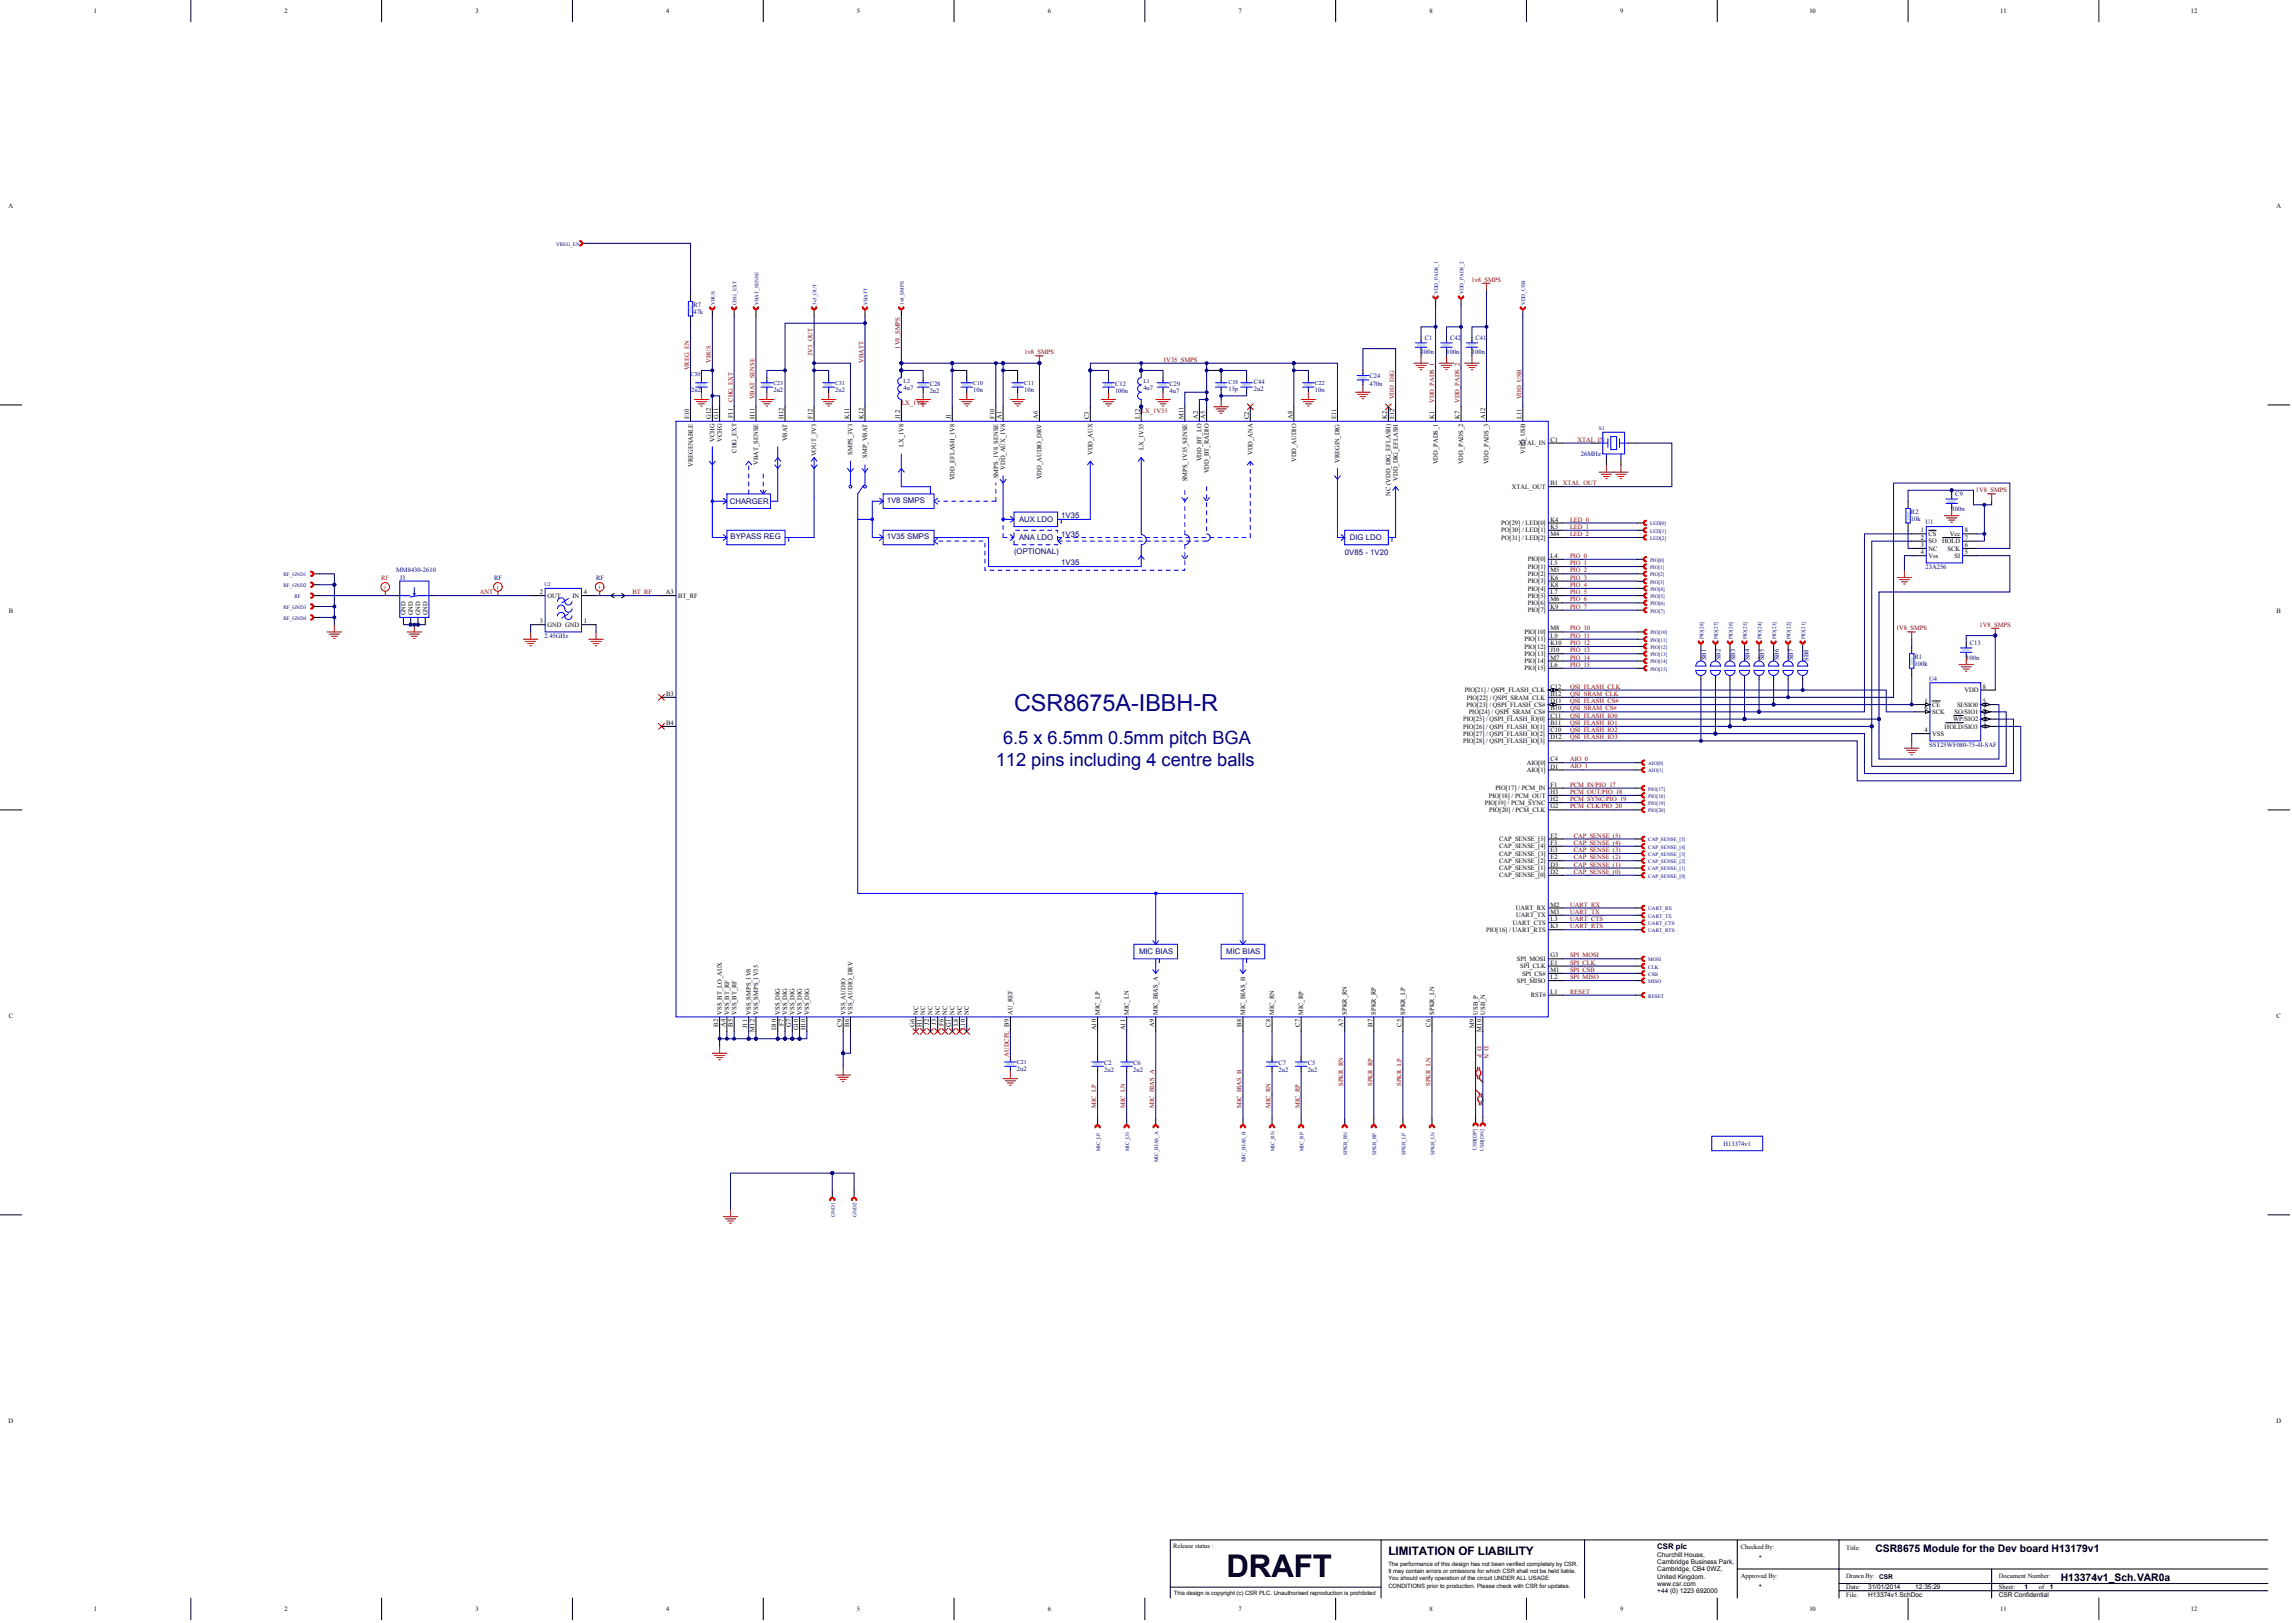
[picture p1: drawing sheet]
<svg xmlns="http://www.w3.org/2000/svg" width="1331mm" height="943mm" viewBox="0 0 1331 943" stroke-linecap="round" stroke-linejoin="round" font-family="sans-serif">
<defs><g id="words">
<text font-size="18.1" x="712" y="916">DRAFT</text>
<text font-size="13.6" fill="#000080" x="589" y="413">CSR8675A-IBBH-R</text>
<g font-size="10.6" fill="#000080">
<text x="583" y="432">6.5 x 6.5mm 0.5mm pitch BGA</text>
<text x="578" y="445">112 pins including 4 centre balls</text>
</g>
<text font-size="6.8" x="806" y="903">LIMITATION OF LIABILITY</text>
<g font-size="6">
<text x="1089" y="902">CSR8675 Module for the Dev board H13179v1</text>
<text x="1197" y="918">H13374v1_Sch.VAR0a</text>
</g>
<g font-size="4.5" fill="#000080">
<text x="424" y="293">CHARGER</text>
<text x="515" y="292">1V8 SMPS</text>
<text x="592" y="303">AUX LDO</text>
<text x="616" y="301">1V35</text>
<text x="616" y="312">1V35</text>
<text x="424" y="313">BYPASS REG</text>
<text x="515" y="313">1V35 SMPS</text>
<text x="592" y="314">ANA LDO</text>
<text x="784" y="314">DIG LDO</text>
<text x="589" y="322">(OPTIONAL)</text>
<text x="781" y="323">0V85 - 1V20</text>
<text x="616" y="328">1V35</text>
<text x="662" y="554">MIC BIAS</text>
<text x="712" y="554">MIC BIAS</text>
</g>
<text font-size="4.5" x="963" y="900">CSR plc</text>
<g font-size="3.8">
<text x="54" y="8">1</text>
<text x="165" y="8">2</text>
<text x="276" y="8">3</text>
<text x="387" y="8">4</text>
<text x="498" y="8">5</text>
<text x="609" y="8">6</text>
<text x="719" y="8">7</text>
<text x="830" y="8">8</text>
<text x="941" y="8">9</text>
<text x="1051" y="8">10</text>
<text x="1162" y="8">11</text>
<text x="1273" y="8">12</text>
<text x="5" y="121">A</text>
<text x="1322" y="121">A</text>
<text x="400" y="243" transform="rotate(-90 400 243)">E10</text>
<text x="413" y="243" transform="rotate(-90 413 243)">G12</text>
<text x="417" y="243" transform="rotate(-90 417 243)">G11</text>
<text x="426" y="243" transform="rotate(-90 426 243)">F11</text>
<text x="438" y="243" transform="rotate(-90 438 243)">H11</text>
<text x="455" y="243" transform="rotate(-90 455 243)">H12</text>
<text x="472" y="243" transform="rotate(-90 472 243)">F12</text>
<text x="493" y="243" transform="rotate(-90 493 243)">K11</text>
<text x="502" y="243" transform="rotate(-90 502 243)">K12</text>
<text x="523" y="243" transform="rotate(-90 523 243)">J12</text>
<text x="552" y="243" transform="rotate(-90 552 243)">J1</text>
<text x="578" y="243" transform="rotate(-90 578 243)">F10</text>
<text x="582" y="243" transform="rotate(-90 582 243)">A1</text>
<text x="603" y="243" transform="rotate(-90 603 243)">A6</text>
<text x="633" y="243" transform="rotate(-90 633 243)">C3</text>
<text x="662" y="243" transform="rotate(-90 662 243)">L12</text>
<text x="687" y="243" transform="rotate(-90 687 243)">M11</text>
<text x="696" y="243" transform="rotate(-90 696 243)">A2</text>
<text x="700" y="243" transform="rotate(-90 700 243)">A5</text>
<text x="725" y="243" transform="rotate(-90 725 243)">C2</text>
<text x="751" y="243" transform="rotate(-90 751 243)">A8</text>
<text x="776" y="243" transform="rotate(-90 776 243)">E11</text>
<text x="806" y="243" transform="rotate(-90 806 243)">K2</text>
<text x="810" y="243" transform="rotate(-90 810 243)">E12</text>
<text x="833" y="243" transform="rotate(-90 833 243)">K1</text>
<text x="848" y="243" transform="rotate(-90 848 243)">K7</text>
<text x="863" y="243" transform="rotate(-90 863 243)">A12</text>
<text x="884" y="243" transform="rotate(-90 884 243)">L11</text>
<text x="415" y="257" transform="rotate(-90 415 257)">VCHG</text>
<text x="419" y="257" transform="rotate(-90 419 257)">VCHG</text>
<text x="457" y="256" transform="rotate(-90 457 256)">VBAT</text>
<text x="901" y="256">C1</text>
<text x="428" y="263" transform="rotate(-90 428 263)">CHG_EXT</text>
<text x="525" y="259" transform="rotate(-90 525 259)">LX_1V8</text>
<text x="664" y="261" transform="rotate(-90 664 261)">LX_1V35</text>
<text x="882" y="259">XTAL_IN</text>
<text x="886" y="263" transform="rotate(-90 886 263)">VDD_USB</text>
<text x="440" y="270" transform="rotate(-90 440 270)">VBAT_SENSE</text>
<text x="474" y="265" transform="rotate(-90 474 265)">VOUT_3V3</text>
<text x="495" y="264" transform="rotate(-90 495 264)">SMPS_3V3</text>
<text x="504" y="266" transform="rotate(-90 504 266)">SMP_VBAT</text>
<text x="635" y="264" transform="rotate(-90 635 264)">VDD_AUX</text>
<text x="698" y="268" transform="rotate(-90 698 268)">VDD_BT_LO</text>
<text x="728" y="264" transform="rotate(-90 728 264)">VDD_ANA</text>
<text x="753" y="268" transform="rotate(-90 753 268)">VDD_AUDIO</text>
<text x="778" y="269" transform="rotate(-90 778 269)">VREGIN_DIG</text>
<text x="835" y="270" transform="rotate(-90 835 270)">VDD_PADS_1</text>
<text x="850" y="270" transform="rotate(-90 850 270)">VDD_PADS_2</text>
<text x="865" y="270" transform="rotate(-90 865 270)">VDD_PADS_3</text>
<text x="402" y="271" transform="rotate(-90 402 271)">VREGENABLE</text>
<text x="584" y="273" transform="rotate(-90 584 273)">VDD_AUX_1V8</text>
<text x="702" y="275" transform="rotate(-90 702 275)">VDD_BT_RADIO</text>
<text x="554" y="279" transform="rotate(-90 554 279)">VDD_EFLASH_1V8</text>
<text x="580" y="278" transform="rotate(-90 580 278)">SMPS_1V8_SENSE</text>
<text x="605" y="278" transform="rotate(-90 605 278)">VDD_AUDIO_DRV</text>
<text x="690" y="280" transform="rotate(-90 690 280)">SMPS_1V35_SENSE</text>
<text x="812" y="279" transform="rotate(-90 812 279)">VDD_DIG_EFLASH</text>
<text x="901" y="282">B1</text>
<text x="808" y="288" transform="rotate(-90 808 288)">NC (VDD_DIG_EFLASH)</text>
<text x="878" y="284">XTAL_OUT</text>
<text x="872" y="305">PO[29] / LED[0]</text>
<text x="901" y="303">K4</text>
<text x="872" y="309">PO[30] / LED[1]</text>
<text x="901" y="307">K5</text>
<text x="901" y="311">M4</text>
<text x="1116" y="309">1</text>
<text x="1120" y="311">CS</text>
<text x="1133" y="311">Vcc</text>
<text x="1141" y="309">8</text>
<text x="872" y="313">PO[31] / LED[2]</text>
<text x="1116" y="313">2</text>
<text x="1116" y="318">3</text>
<text x="1120" y="316">SO</text>
<text x="1128" y="316">HOLD</text>
<text x="1141" y="313">7</text>
<text x="1141" y="318">6</text>
<text x="901" y="324">L4</text>
<text x="1116" y="322">4</text>
<text x="1120" y="320">NC</text>
<text x="1120" y="324">Vss</text>
<text x="1131" y="320">SCK</text>
<text x="1135" y="324">SI</text>
<text x="1141" y="322">5</text>
<text x="887" y="326">PIO[0]</text>
<text x="901" y="328">L5</text>
<text x="887" y="335">PIO[2]</text>
<text x="887" y="330">PIO[1]</text>
<text x="901" y="332">M5</text>
<text x="887" y="339">PIO[3]</text>
<text x="901" y="341">K8</text>
<text x="901" y="337">K6</text>
<text x="314" y="345">2</text>
<text x="318" y="347">OUT</text>
<text x="333" y="347">IN</text>
<text x="339" y="345">4</text>
<text x="387" y="345">A3</text>
<text x="394" y="347">BT_RF</text>
<text x="887" y="347">PIO[5]</text>
<text x="887" y="343">PIO[4]</text>
<text x="901" y="345">L7</text>
<text x="887" y="351">PIO[6]</text>
<text x="901" y="349">M6</text>
<text x="901" y="354">K9</text>
<text x="5" y="356">B</text>
<text x="236" y="357" transform="rotate(-90 236 357)">GND</text>
<text x="240" y="357" transform="rotate(-90 240 357)">GND</text>
<text x="244" y="357" transform="rotate(-90 244 357)">GND</text>
<text x="248" y="357" transform="rotate(-90 248 357)">GND</text>
<text x="887" y="356">PIO[7]</text>
<text x="1322" y="356">B</text>
<text x="314" y="362">3</text>
<text x="318" y="364">GND GND</text>
<text x="339" y="362">1</text>
<text x="886" y="368">PIO[10]</text>
<text x="901" y="370">L9</text>
<text x="901" y="366">M8</text>
<text x="886" y="373">PIO[11]</text>
<text x="886" y="377">PIO[12]</text>
<text x="901" y="375">K10</text>
<text x="886" y="381">PIO[13]</text>
<text x="901" y="379">J10</text>
<text x="901" y="383">M7</text>
<text x="886" y="385">PIO[14]</text>
<text x="886" y="389">PIO[15]</text>
<text x="901" y="387">L6</text>
<text x="901" y="400">C12</text>
<text x="1152" y="400">8</text>
<text x="387" y="404">B3</text>
<text x="851" y="402">PIO[21] / QSPI_FLASH_CLK</text>
<text x="852" y="406">PIO[22] / QSPI_SRAM_CLK</text>
<text x="901" y="404">B12</text>
<text x="1141" y="402">VDD</text>
<text x="852" y="410">PIO[23] / QSPI_FLASH_CS#</text>
<text x="901" y="413">B10</text>
<text x="901" y="408">D11</text>
<text x="1118" y="408">1</text>
<text x="1118" y="413">6</text>
<text x="1122" y="410">CE</text>
<text x="1137" y="410">SI/SIO0</text>
<text x="1152" y="413">2</text>
<text x="1152" y="408">5</text>
<text x="850" y="419">PIO[25] / QSPI_FLASH_IO[0]</text>
<text x="853" y="415">PIO[24] / QSPI_SRAM_CS#</text>
<text x="901" y="417">C11</text>
<text x="1122" y="415">SCK</text>
<text x="1135" y="419">WP/SIO2</text>
<text x="1135" y="415">SO/SIO1</text>
<text x="1152" y="417">3</text>
<text x="387" y="421">B4</text>
<text x="850" y="423">PIO[26] / QSPI_FLASH_IO[1]</text>
<text x="901" y="421">B11</text>
<text x="901" y="425">C10</text>
<text x="1118" y="425">4</text>
<text x="1130" y="423">HOLD/SIO3</text>
<text x="1152" y="421">7</text>
<text x="850" y="427">PIO[27] / QSPI_FLASH_IO[2]</text>
<text x="850" y="432">PIO[28] / QSPI_FLASH_IO[3]</text>
<text x="901" y="429">D12</text>
<text x="1122" y="427">VSS</text>
<text x="901" y="442">C4</text>
<text x="887" y="448">AIO[1]</text>
<text x="887" y="444">AIO[0]</text>
<text x="901" y="446">D1</text>
<text x="869" y="459">PIO[17] / PCM_IN</text>
<text x="901" y="457">F1</text>
<text x="901" y="461">H3</text>
<text x="863" y="467">PIO[19] / PCM_SYNC</text>
<text x="865" y="463">PIO[18] / PCM_OUT</text>
<text x="901" y="465">H2</text>
<text x="865" y="472">PIO[20] / PCM_CLK</text>
<text x="901" y="470">G2</text>
<text x="871" y="489">CAP_SENSE_[5]</text>
<text x="901" y="486">F2</text>
<text x="901" y="491">F3</text>
<text x="871" y="493">CAP_SENSE_[4]</text>
<text x="871" y="497">CAP_SENSE_[3]</text>
<text x="901" y="495">E3</text>
<text x="871" y="501">CAP_SENSE_[2]</text>
<text x="901" y="499">E2</text>
<text x="901" y="503">D3</text>
<text x="871" y="505">CAP_SENSE_[1]</text>
<text x="871" y="510">CAP_SENSE_[0]</text>
<text x="901" y="508">D2</text>
<text x="901" y="526">M2</text>
<text x="881" y="529">UART_RX</text>
<text x="881" y="533">UART_TX</text>
<text x="901" y="531">M3</text>
<text x="879" y="537">UART_CTS</text>
<text x="901" y="539">K3</text>
<text x="901" y="535">L3</text>
<text x="863" y="541">PIO[16] / UART_RTS</text>
<text x="901" y="556">G3</text>
<text x="881" y="558">SPI_MOSI</text>
<text x="883" y="562">SPI_CLK</text>
<text x="901" y="560">E1</text>
<text x="884" y="567">SPI_CS#</text>
<text x="901" y="569">L2</text>
<text x="901" y="564">M1</text>
<text x="881" y="571">SPI_MISO</text>
<text x="889" y="579">RST#</text>
<text x="901" y="577">L1</text>
<text x="5" y="591">C</text>
<text x="419" y="589" transform="rotate(-90 419 589)">VSS_BT_LO_AUX</text>
<text x="424" y="589" transform="rotate(-90 424 589)">VSS_BT_RF</text>
<text x="428" y="589" transform="rotate(-90 428 589)">VSS_BT_RF</text>
<text x="436" y="589" transform="rotate(-90 436 589)">VSS_SMPS_1V8</text>
<text x="440" y="589" transform="rotate(-90 440 589)">VSS_SMPS_1V35</text>
<text x="453" y="589" transform="rotate(-90 453 589)">VSS_DIG</text>
<text x="457" y="589" transform="rotate(-90 457 589)">VSS_DIG</text>
<text x="462" y="589" transform="rotate(-90 462 589)">VSS_DIG</text>
<text x="466" y="589" transform="rotate(-90 466 589)">VSS_DIG</text>
<text x="470" y="589" transform="rotate(-90 470 589)">VSS_DIG</text>
<text x="491" y="589" transform="rotate(-90 491 589)">VSS_AUDIO</text>
<text x="495" y="589" transform="rotate(-90 495 589)">VSS_AUDIO_DRV</text>
<text x="533" y="589" transform="rotate(-90 533 589)">NC</text>
<text x="538" y="589" transform="rotate(-90 538 589)">NC</text>
<text x="542" y="589" transform="rotate(-90 542 589)">NC</text>
<text x="546" y="589" transform="rotate(-90 546 589)">NC</text>
<text x="550" y="589" transform="rotate(-90 550 589)">NC</text>
<text x="554" y="589" transform="rotate(-90 554 589)">NC</text>
<text x="559" y="589" transform="rotate(-90 559 589)">NC</text>
<text x="563" y="589" transform="rotate(-90 563 589)">NC</text>
<text x="588" y="589" transform="rotate(-90 588 589)">AU_REF</text>
<text x="639" y="589" transform="rotate(-90 639 589)">MIC_LP</text>
<text x="656" y="589" transform="rotate(-90 656 589)">MIC_LN</text>
<text x="673" y="589" transform="rotate(-90 673 589)">MIC_BIAS_A</text>
<text x="723" y="589" transform="rotate(-90 723 589)">MIC_BIAS_B</text>
<text x="740" y="589" transform="rotate(-90 740 589)">MIC_RN</text>
<text x="757" y="589" transform="rotate(-90 757 589)">MIC_RP</text>
<text x="782" y="589" transform="rotate(-90 782 589)">SPKR_RN</text>
<text x="799" y="589" transform="rotate(-90 799 589)">SPKR_RP</text>
<text x="816" y="589" transform="rotate(-90 816 589)">SPKR_LP</text>
<text x="833" y="589" transform="rotate(-90 833 589)">SPKR_LN</text>
<text x="858" y="589" transform="rotate(-90 858 589)">USB_P</text>
<text x="863" y="589" transform="rotate(-90 863 589)">USB_N</text>
<text x="1322" y="591">C</text>
<text x="417" y="596" transform="rotate(-90 417 596)">B2</text>
<text x="421" y="597" transform="rotate(-90 421 597)">A4</text>
<text x="426" y="596" transform="rotate(-90 426 596)">B5</text>
<text x="434" y="597" transform="rotate(-90 434 597)">J11</text>
<text x="438" y="599" transform="rotate(-90 438 599)">M12</text>
<text x="451" y="598" transform="rotate(-90 451 598)">D10</text>
<text x="455" y="596" transform="rotate(-90 455 596)">F7</text>
<text x="459" y="597" transform="rotate(-90 459 597)">G7</text>
<text x="464" y="598" transform="rotate(-90 464 598)">G10</text>
<text x="468" y="598" transform="rotate(-90 468 598)">H10</text>
<text x="489" y="596" transform="rotate(-90 489 596)">C9</text>
<text x="493" y="596" transform="rotate(-90 493 596)">B6</text>
<text x="531" y="597" transform="rotate(-90 531 597)">G6</text>
<text x="535" y="597" transform="rotate(-90 535 597)">H1</text>
<text x="540" y="595" transform="rotate(-90 540 595)">J2</text>
<text x="544" y="595" transform="rotate(-90 544 595)">J3</text>
<text x="548" y="596" transform="rotate(-90 548 596)">F6</text>
<text x="552" y="597" transform="rotate(-90 552 597)">G1</text>
<text x="557" y="596" transform="rotate(-90 557 596)">L8</text>
<text x="561" y="598" transform="rotate(-90 561 598)">L10</text>
<text x="637" y="598" transform="rotate(-90 637 598)">A10</text>
<text x="654" y="598" transform="rotate(-90 654 598)">A11</text>
<text x="671" y="597" transform="rotate(-90 671 597)">A9</text>
<text x="721" y="596" transform="rotate(-90 721 596)">B8</text>
<text x="738" y="596" transform="rotate(-90 738 596)">C8</text>
<text x="755" y="596" transform="rotate(-90 755 596)">C7</text>
<text x="780" y="597" transform="rotate(-90 780 597)">A7</text>
<text x="797" y="596" transform="rotate(-90 797 596)">B7</text>
<text x="814" y="596" transform="rotate(-90 814 596)">C5</text>
<text x="831" y="596" transform="rotate(-90 831 596)">C6</text>
<text x="856" y="597" transform="rotate(-90 856 597)">M9</text>
<text x="861" y="599" transform="rotate(-90 861 599)">M10</text>
<text x="5" y="827">D</text>
<text x="1322" y="827">D</text>
<text x="681" y="899">Release status :</text>
<text x="1011" y="900">Checked By:</text>
<text x="963" y="904">Churchill House,</text>
<text x="1072" y="900">Title:</text>
<text x="963" y="908">Cambridge Business Park,</text>
<text x="1022" y="906">*</text>
<text x="963" y="913">Cambridge, CB4 0WZ,</text>
<text x="963" y="917">United Kingdom.</text>
<text x="1011" y="917">Approved By:</text>
<text x="1072" y="917">Drawn By: CSR</text>
<text x="1161" y="917">Document Number:</text>
<text x="963" y="921">www.csr.com</text>
<text x="1022" y="923">*</text>
<text x="1072" y="923">Date:</text>
<text x="1085" y="923">31/01/2014</text>
<text x="1113" y="923">12:35:29</text>
<text x="1161" y="923">Sheet:</text>
<text x="1176" y="923">1</text>
<text x="1184" y="923">of</text>
<text x="1191" y="923">1</text>
<text x="963" y="925">+44 (0) 1223 692000</text>
<text x="1072" y="927">File:</text>
<text x="1085" y="927">H13374v1.SchDoc</text>
<text x="1161" y="927">CSR Confidential</text>
<text x="54" y="936">1</text>
<text x="165" y="936">2</text>
<text x="276" y="936">3</text>
<text x="387" y="936">4</text>
<text x="498" y="936">5</text>
<text x="609" y="936">6</text>
<text x="719" y="936">7</text>
<text x="830" y="936">8</text>
<text x="941" y="936">9</text>
<text x="1051" y="936">10</text>
<text x="1162" y="936">11</text>
<text x="1273" y="936">12</text>
</g>
<g font-size="3.8" fill="#800000">
<text x="855" y="164">1v8_SMPS</text>
<text x="523" y="202" transform="rotate(-90 523 202)">1V8_SMPS</text>
<text x="472" y="207" transform="rotate(-90 472 207)">3V3_OUT</text>
<text x="595" y="206">1v8_SMPS</text>
<text x="400" y="215" transform="rotate(-90 400 215)">VREG_EN</text>
<text x="413" y="211" transform="rotate(-90 413 211)">VBUS</text>
<text x="502" y="211" transform="rotate(-90 502 211)">VBATT</text>
<text x="676" y="210">1V35_SMPS</text>
<text x="426" y="233" transform="rotate(-90 426 233)">CHG_EXT</text>
<text x="438" y="232" transform="rotate(-90 438 232)">VBAT_SENSE</text>
<text x="810" y="232" transform="rotate(-90 810 232)">VDD_DIG</text>
<text x="884" y="232" transform="rotate(-90 884 232)">VDD_USB</text>
<text x="524" y="235">LX_1V8</text>
<text x="663" y="240">LX_1V35</text>
<text x="833" y="234" transform="rotate(-90 833 234)">VDD_PADS_1</text>
<text x="848" y="234" transform="rotate(-90 848 234)">VDD_PADS_2</text>
<text x="916" y="256">XTAL_IN</text>
<text x="908" y="282">XTAL_OUT</text>
<text x="1148" y="286">1V8_SMPS</text>
<text x="912" y="303">LED_0</text>
<text x="912" y="307">LED_1</text>
<text x="912" y="311">LED_2</text>
<text x="912" y="324">PIO_0</text>
<text x="912" y="328">PIO_1</text>
<text x="912" y="332">PIO_2</text>
<text x="912" y="337">PIO_3</text>
<text x="912" y="341">PIO_4</text>
<text x="279" y="345">ANT</text>
<text x="367" y="345">BT_RF</text>
<text x="912" y="345">PIO_5</text>
<text x="912" y="349">PIO_6</text>
<text x="912" y="354">PIO_7</text>
<text x="1150" y="364">1V8_SMPS</text>
<text x="912" y="366">PIO_10</text>
<text x="912" y="370">PIO_11</text>
<text x="1101" y="366">1V8_SMPS</text>
<text x="912" y="375">PIO_12</text>
<text x="912" y="379">PIO_13</text>
<text x="912" y="383">PIO_14</text>
<text x="912" y="387">PIO_15</text>
<text x="912" y="400">QSI_FLASH_CLK</text>
<text x="912" y="404">QSI_SRAM_CLK</text>
<text x="912" y="413">QSI_SRAM_CS#</text>
<text x="912" y="408">QSI_FLASH_CS#</text>
<text x="912" y="417">QSI_FLASH_IO0</text>
<text x="912" y="421">QSI_FLASH_IO1</text>
<text x="912" y="425">QSI_FLASH_IO2</text>
<text x="912" y="429">QSI_FLASH_IO3</text>
<text x="912" y="442">AIO_0</text>
<text x="912" y="446">AIO_1</text>
<text x="912" y="457">PCM_IN/PIO_17</text>
<text x="912" y="461">PCM_OUT/PIO_18</text>
<text x="912" y="465">PCM_SYNC/PIO_19</text>
<text x="912" y="470">PCM_CLK/PIO_20</text>
<text x="914" y="486">CAP_SENSE_(5)</text>
<text x="914" y="491">CAP_SENSE_(4)</text>
<text x="914" y="495">CAP_SENSE_(3)</text>
<text x="914" y="499">CAP_SENSE_(2)</text>
<text x="914" y="503">CAP_SENSE_(1)</text>
<text x="914" y="508">CAP_SENSE_(0)</text>
<text x="912" y="527">UART_RX</text>
<text x="912" y="531">UART_TX</text>
<text x="912" y="535">UART_CTS</text>
<text x="912" y="539">UART_RTS</text>
<text x="912" y="556">SPI_MOSI</text>
<text x="912" y="560">SPI_CLK</text>
<text x="912" y="569">SPI_MISO</text>
<text x="912" y="564">SPI_CSB</text>
<text x="912" y="577">RESET</text>
<text x="858" y="608" transform="rotate(90 858 608)">D_P</text>
<text x="862" y="608" transform="rotate(90 862 608)">D_N</text>
<text x="586" y="614" transform="rotate(-90 586 614)">AUDCPL B9</text>
<text x="780" y="631" transform="rotate(-90 780 631)">SPKR_RN</text>
<text x="797" y="631" transform="rotate(-90 797 631)">SPKR_RP</text>
<text x="814" y="631" transform="rotate(-90 814 631)">SPKR_LP</text>
<text x="831" y="631" transform="rotate(-90 831 631)">SPKR_LN</text>
<text x="637" y="643" transform="rotate(-90 637 643)">MIC_LP</text>
<text x="654" y="643" transform="rotate(-90 654 643)">MIC_LN</text>
<text x="671" y="643" transform="rotate(-90 671 643)">MIC_BIAS_A</text>
<text x="721" y="643" transform="rotate(-90 721 643)">MIC_BIAS_B</text>
<text x="738" y="643" transform="rotate(-90 738 643)">MIC_RN</text>
<text x="755" y="643" transform="rotate(-90 755 643)">MIC_RP</text>
</g>
<g font-size="3.8" fill="#000080">
<text x="403" y="178">R7</text>
<text x="403" y="182">47k</text>
<text x="828" y="197">C1</text>
<text x="842" y="197">C42</text>
<text x="857" y="197">C41</text>
<text x="825" y="206">100n</text>
<text x="840" y="206">100n</text>
<text x="855" y="206">100n</text>
<text x="795" y="220">C24</text>
<text x="402" y="228">2u2</text>
<text x="449" y="228">2u2</text>
<text x="485" y="228">2u2</text>
<text x="525" y="227">4u7</text>
<text x="540" y="224">C28</text>
<text x="565" y="228">10n</text>
<text x="595" y="228">10n</text>
<text x="648" y="224">C12</text>
<text x="664" y="227">4u7</text>
<text x="679" y="224">C29</text>
<text x="714" y="227">15p</text>
<text x="728" y="227">2u2</text>
<text x="728" y="223">C44</text>
<text x="764" y="228">10n</text>
<text x="795" y="224">470n</text>
<text x="540" y="228">2u2</text>
<text x="648" y="228">100n</text>
<text x="679" y="228">4u7</text>
<text x="918" y="265">26MHz</text>
<text x="1136" y="288">C9</text>
<text x="1110" y="298">R2</text>
<text x="1134" y="297">100n</text>
<text x="1110" y="302">10k</text>
<text x="1119" y="305">U1</text>
<text x="230" y="332">MM8430-2610</text>
<text x="1119" y="331">23A256</text>
<text x="232" y="337">J3</text>
<text x="287" y="337">RF</text>
<text x="346" y="337">RF</text>
<text x="316" y="371">2.45GHz</text>
<text x="1144" y="375">C13</text>
<text x="991" y="383" transform="rotate(-90 991 383)">SB1</text>
<text x="999" y="383" transform="rotate(-90 999 383)">SB2</text>
<text x="1008" y="383" transform="rotate(-90 1008 383)">SB3</text>
<text x="1016" y="383" transform="rotate(-90 1016 383)">SB4</text>
<text x="1025" y="383" transform="rotate(-90 1025 383)">SB5</text>
<text x="1033" y="383" transform="rotate(-90 1033 383)">SB6</text>
<text x="1042" y="383" transform="rotate(-90 1042 383)">SB7</text>
<text x="1051" y="384" transform="rotate(-90 1051 384)">SB8</text>
<text x="1112" y="383">R1</text>
<text x="1142" y="383">100n</text>
<text x="1112" y="387">100k</text>
<text x="1121" y="395">U4</text>
<text x="1121" y="434">SST25WF080-75-4I-SAF</text>
<text x="591" y="622">2u2</text>
<text x="641" y="623">2u2</text>
<text x="641" y="618">C2</text>
<text x="658" y="623">2u2</text>
<text x="658" y="618">C6</text>
<text x="743" y="623">2u2</text>
<text x="743" y="618">C7</text>
<text x="760" y="623">2u2</text>
<text x="760" y="618">C5</text>
<text x="1001" y="665">H13374v1</text>
</g>
<g font-size="3.8" fill="#f00">
<text x="221" y="337">RF</text>
<text x="223" y="342">i</text>
<text x="289" y="342">i</text>
<text x="348" y="342">i</text>
</g>
<g font-size="3.4" fill="#000080">
<text x="401" y="219">C30</text>
<text x="449" y="224">C23</text>
<text x="485" y="224">C31</text>
<text x="525" y="222">L2</text>
<text x="565" y="224">C10</text>
<text x="595" y="224">C11</text>
<text x="664" y="222">L1</text>
<text x="714" y="223">C18</text>
<text x="764" y="224">C22</text>
<text x="591" y="618">C21</text>
</g>
<g font-size="3.4">
<text x="806" y="909">The performance of this design has not been verified completely by CSR.</text>
<text x="806" y="918">You should verify operation of the circuit UNDER ALL USAGE</text>
<text x="806" y="913">It may contain errors or omissions for which CSR shall not be held liable.</text>
<text x="806" y="922">CONDITIONS prior to production. Please check with CSR for updates.</text>
<text x="682" y="926">This design is copyright (c) CSR PLC. Unauthorised reproduction is prohibited</text>
</g>
<g font-size="3" fill="#000080">
<text x="323" y="143">VREG_EN</text>
<text x="835" y="171" transform="rotate(-90 835 171)">VDD_PADS_1</text>
<text x="850" y="171" transform="rotate(-90 850 171)">VDD_PADS_2</text>
<text x="415" y="177" transform="rotate(-90 415 177)">VBUS</text>
<text x="428" y="177" transform="rotate(-90 428 177)">CHG_EXT</text>
<text x="441" y="177" transform="rotate(-90 441 177)">VBAT_SENSE</text>
<text x="474" y="177" transform="rotate(-90 474 177)">3v3_OUT</text>
<text x="504" y="177" transform="rotate(-90 504 177)">VBATT</text>
<text x="525" y="177" transform="rotate(-90 525 177)">1v8_SMPS</text>
<text x="886" y="177" transform="rotate(-90 886 177)">VDD_USB</text>
<text x="928" y="250">X1</text>
<text x="958" y="305">LED[0]</text>
<text x="958" y="309">LED[1]</text>
<text x="958" y="314">LED[2]</text>
<text x="958" y="326">PIO[0]</text>
<text x="165" y="335">RF_GND1</text>
<text x="958" y="330">PIO[1]</text>
<text x="958" y="335">PIO[2]</text>
<text x="165" y="341">RF_GND2</text>
<text x="316" y="341">U2</text>
<text x="958" y="339">PIO[3]</text>
<text x="171" y="347">RF</text>
<text x="959" y="343">PIO[4]</text>
<text x="959" y="347">PIO[5]</text>
<text x="165" y="354">RF_GND3</text>
<text x="959" y="352">PIO[6]</text>
<text x="959" y="356">PIO[7]</text>
<text x="165" y="360">RF_GND4</text>
<text x="959" y="368">PIO[10]</text>
<text x="989" y="371" transform="rotate(-90 989 371)">PIO[28]</text>
<text x="998" y="371" transform="rotate(-90 998 371)">PIO[27]</text>
<text x="1006" y="371" transform="rotate(-90 1006 371)">PIO[26]</text>
<text x="1015" y="371" transform="rotate(-90 1015 371)">PIO[25]</text>
<text x="1023" y="371" transform="rotate(-90 1023 371)">PIO[24]</text>
<text x="1032" y="371" transform="rotate(-90 1032 371)">PIO[23]</text>
<text x="1040" y="371" transform="rotate(-90 1040 371)">PIO[22]</text>
<text x="1049" y="371" transform="rotate(-90 1049 371)">PIO[21]</text>
<text x="959" y="373">PIO[11]</text>
<text x="959" y="377">PIO[12]</text>
<text x="959" y="381">PIO[13]</text>
<text x="959" y="385">PIO[14]</text>
<text x="959" y="390">PIO[15]</text>
<text x="957" y="444">AIO[0]</text>
<text x="957" y="449">AIO[1]</text>
<text x="957" y="459">PIO[17]</text>
<text x="957" y="463">PIO[18]</text>
<text x="957" y="468">PIO[19]</text>
<text x="957" y="472">PIO[20]</text>
<text x="957" y="489">CAP_SENSE_[5]</text>
<text x="957" y="493">CAP_SENSE_[4]</text>
<text x="957" y="497">CAP_SENSE_[3]</text>
<text x="957" y="501">CAP_SENSE_[2]</text>
<text x="957" y="506">CAP_SENSE_[1]</text>
<text x="957" y="510">CAP_SENSE_[0]</text>
<text x="957" y="529">UART_RX</text>
<text x="957" y="533">UART_TX</text>
<text x="957" y="537">UART_CTS</text>
<text x="957" y="541">UART_RTS</text>
<text x="957" y="558">MOSI</text>
<text x="957" y="563">CLK</text>
<text x="957" y="567">CSB</text>
<text x="957" y="571">MISO</text>
<text x="957" y="579">RESET</text>
<text x="639" y="669" transform="rotate(-90 639 669)">MIC_LP</text>
<text x="656" y="669" transform="rotate(-90 656 669)">MIC_LN</text>
<text x="740" y="669" transform="rotate(-90 740 669)">MIC_RN</text>
<text x="757" y="669" transform="rotate(-90 757 669)">MIC_RP</text>
<text x="783" y="671" transform="rotate(-90 783 671)">SPKR_RN</text>
<text x="799" y="671" transform="rotate(-90 799 671)">SPKR_RP</text>
<text x="816" y="671" transform="rotate(-90 816 671)">SPKR_LP</text>
<text x="833" y="671" transform="rotate(-90 833 671)">SPKR_LN</text>
<text x="858" y="668" transform="rotate(-90 858 668)">USB[DP]</text>
<text x="862" y="668" transform="rotate(-90 862 668)">USB[DN]</text>
<text x="673" y="675" transform="rotate(-90 673 675)">MIC_BIAS_A</text>
<text x="723" y="675" transform="rotate(-90 723 675)">MIC_BIAS_B</text>
<text x="485" y="707" transform="rotate(-90 485 707)">GND1</text>
<text x="498" y="707" transform="rotate(-90 498 707)">GND2</text>
</g>
<g font-size="2.3" fill="#00bfbf">
<text x="402" y="182" transform="rotate(-90 402 182)">0402</text>
<text x="823" y="201">0402</text>
<text x="838" y="201">0402</text>
<text x="853" y="201">0402</text>
<text x="789" y="220">0402</text>
<text x="405" y="224">0402</text>
<text x="443" y="224">0402</text>
<text x="479" y="224">0402</text>
<text x="534" y="224">0603</text>
<text x="559" y="224">0402</text>
<text x="589" y="224">0402</text>
<text x="642" y="224">0402</text>
<text x="673" y="224">0603</text>
<text x="707" y="224">0402</text>
<text x="722" y="224">0603</text>
<text x="758" y="224">0402</text>
<text x="1131" y="292">0402</text>
<text x="1109" y="302" transform="rotate(-90 1109 302)">0402</text>
<text x="1140" y="378">0402</text>
<text x="1111" y="386" transform="rotate(-90 1111 386)">0402</text>
<text x="585" y="619">0402</text>
<text x="635" y="619">0402</text>
<text x="652" y="619">0402</text>
<text x="737" y="619">0402</text>
<text x="754" y="619">0402</text>
</g>
</g></defs>
<g fill="none" stroke="#000" stroke-width=".58">
<path d="M111 0v13M222 0v13M333 0v13M443 0v13M554 0v13M665 0v13M776 0v13M887 0v13M998 0v13M1108 0v13M1219 0v13M338 141h4"/>
<path d="M401 171v4M414 179v5M426 179v5M439 179v5M473 179v5M502 179v5M524 179v5M834 173v4M885 179v5M401 184v4M825 196v2M840 196v2"/>
<path d="M855 196v2M407 219v2M445 219v2M481 219v2M524 215v4M536 219v2M553 215h9v6M583 215h8v6M644 219v2M663 215v4M676 219v2M701 215h8v6"/>
<path d="M724 219v2M760 219v2M792 215v2M825 202v3M840 202v3M855 202v3M0 235h13M407 226v2M445 226v2M481 226v2M524 232v4M536 226v2"/>
<path d="M562 226v2M591 226v2M644 226v2M663 232v4M676 226v2M709 226v2M724 226v2M760 226v2M792 221v3M1317 235h13M925 257h4M946 257h4"/>
<path d="M933 266v4M942 266v4M951 304h4M951 308h4M951 312h4M182 333h4M951 325h4M951 329h4M951 333h4M951 338h4M230 346h2M234 359v4"/>
<path d="M239 359v4M243 359v4M247 359v4M249 346h2M308 346h9M338 346h8M357 345l-2 1 2 1M361 345l2 1-2 1M951 346h5M951 342h5M951 350h5M951 354h5"/>
<path d="M308 363h9M338 363h8M951 367h5M951 371h5M951 375h5M951 380h5M988 373v5M996 373v5M1005 373v5M1013 373v5M1022 373v5M1030 373v5"/>
<path d="M1039 373v5M1047 373v5M951 384h5M951 388h5M1113 409h8M950 458h4M950 443h4M950 447h4M0 470h13M950 470h4M950 462h4M950 466h4"/>
<path d="M1317 470h13M950 487h4M950 491h4M950 496h4M950 500h4M950 504h4M950 508h4M950 527h4M950 532h4M950 536h4M950 540h4M950 557h4"/>
<path d="M950 578h4M950 561h4M950 565h4M950 570h4M587 614v2M638 614v2M654 614v2M739 614v2M756 614v2M587 620v2M638 620v2M654 620v2"/>
<path d="M739 620v2M756 620v2M638 650v4M654 650v4M671 650v4M722 650v4M739 650v4M756 650v4M781 650v4M798 650v4M815 650v4M832 650v4"/>
<path d="M857 649v4M861 649v4M483 692v4M0 706h13M1317 706h13M802 894v34M920 894v34M1009 894v34M1068 894v34M1317 894h-637v34M1009 911h308M1068 920h249"/>
<path d="M1157 911v17M111 928v13M222 928v13M333 928v13M443 928v13M554 928v13M665 928v13M680 922h122M776 928v13M887 928v13M998 928v13M1068 924h249"/>
<path d="M1108 928v13M1219 928v13"/>
</g>
<g fill="none" stroke="#000080" stroke-width=".58">
<path d="M342 141h59v30M863 169v67M401 188v48M414 184v52M426 184v52M439 184v52M473 184v52M502 188h-46v48M502 184v52M524 184v31h12v4M834 190h-9v6M849 190h-9v6"/>
<path d="M863 190h-8v6M885 184v52M414 215h-7v4M456 215h-11v4M473 211h21v25M473 215h8v4M524 211h80v25M553 211v25M578 211v25M583 211v25M633 215h11v4M633 215v21"/>
<path d="M663 211v4h13v4M701 211v25M709 215h15v4M752 211h25v25M752 211h-119v4M752 211v25M752 215h8v4M792 215v-13h19v34M825 205v2M840 205v2M855 205v2M414 230h4v6"/>
<path d="M663 236v4M701 228h-13v8M701 232h-4v4M709 228v4M724 228v2h-15M908 257h17M950 257h21v26h-63M1134 287v-2h12v8h11v-2M1153 293v21h-5M908 304h43M908 308h43M908 312h43"/>
<path d="M908 337l43 1M908 329h43M908 333h43M908 325h43M1110 323h-4v8M186 346h44M251 346h57M346 346h38M908 346h43M908 354h43M908 350h43M908 342h43"/>
<path d="M234 363h13M308 363v4M346 363v4M908 371h43M908 367h43M908 375h43M908 380h43M1110 371v4M908 388h43M908 384h43M1110 392v17M908 401h188v12h17"/>
<path d="M1113 426h-3v4M908 447h42M908 443h42M908 458h42M908 470h42M908 466h42M908 462h42M908 487h42M908 491h42M908 500h42M908 496h42M908 508h42"/>
<path d="M908 504h42M908 536h42M908 527h42M908 540h42M908 532h42M908 557h42M908 578h42M908 561h42M908 565h42M908 570h42M418 599v9M422 599v4"/>
<path d="M426 599v4M435 599v4M439 599v4M452 599v4M456 599v4M460 599v4M464 599v4M469 599v4h-5M490 599v21M494 599v13h-4M587 599v15M638 599v15"/>
<path d="M654 599v15M671 599v51M722 599v51M739 599v15M756 599v15M781 599v51M798 599v51M815 599v51M832 599v51M857 599v50M861 599v50M418 603h46"/>
<path d="M638 622v28M654 622v28M739 622v28M756 622v28"/>
</g>
<g fill="#000080" stroke="#000080" stroke-width=".58">
<circle cx="456" cy="215" r=".8"/>
<circle cx="553" cy="215" r=".8"/>
<circle cx="473" cy="215" r=".8"/>
<circle cx="414" cy="215" r=".8"/>
<circle cx="701" cy="211" r=".8"/>
<circle cx="752" cy="215" r=".8"/>
<circle cx="752" cy="211" r=".8"/>
<circle cx="701" cy="232" r=".8"/>
<circle cx="473" cy="211" r=".8"/>
<circle cx="524" cy="211" r=".8"/>
<circle cx="701" cy="228" r=".8"/>
<circle cx="583" cy="215" r=".8"/>
<circle cx="464" cy="603" r=".8"/>
<circle cx="490" cy="612" r=".8"/>
<circle cx="426" cy="603" r=".8"/>
<circle cx="422" cy="603" r=".8"/>
<circle cx="578" cy="211" r=".8"/>
<circle cx="524" cy="215" r=".8"/>
<circle cx="414" cy="230" r=".8"/>
<circle cx="663" cy="236" r=".8"/>
<circle cx="663" cy="215" r=".8"/>
<circle cx="709" cy="215" r=".8"/>
<circle cx="709" cy="230" r=".8"/>
<circle cx="849" cy="190" r=".8"/>
<circle cx="863" cy="190" r=".8"/>
<circle cx="834" cy="190" r=".8"/>
<circle cx="553" cy="211" r=".8"/>
<circle cx="583" cy="211" r=".8"/>
<circle cx="701" cy="215" r=".8"/>
<circle cx="633" cy="215" r=".8"/>
<circle cx="663" cy="211" r=".8"/>
<circle cx="435" cy="603" r=".8"/>
<circle cx="439" cy="603" r=".8"/>
<circle cx="460" cy="603" r=".8"/>
<circle cx="452" cy="603" r=".8"/>
<circle cx="456" cy="603" r=".8"/>
<circle cx="418" cy="603" r=".8"/>
<circle cx="239" cy="363" r=".8"/>
<circle cx="243" cy="363" r=".8"/>
<circle cx="241" cy="363" r=".8"/>
<circle cx="604" cy="211" r=".8"/>
<circle cx="502" cy="188" r=".8"/>
<circle cx="1110" cy="409" r=".8"/>
<circle cx="1159" cy="369" r=".8"/>
<circle cx="1134" cy="285" r=".8"/>
<circle cx="1153" cy="293" r=".8"/>
</g>
<g fill="none" stroke="#800000" stroke-width=".58">
<path d="M861 165h5M863 165v4M602 207h4M604 207v4M821 211h9M823 212h5M824 213h3M825 215h1M825 207v4M836 211h8M837 212h6M839 213h3"/>
<path d="M840 215h1M840 207v4M851 211h8M852 212h6M853 213h4M855 215h.1M855 207v4M403 232h9M405 233h5M406 235h3M407 236h1M407 228v4"/>
<path d="M441 232h9M443 233h5M444 235h3M445 236h1M445 228v4M477 232h9M478 233h6M480 235h3M481 236h1M481 228v4M532 232h8M533 233h6"/>
<path d="M535 235h3M536 236h1M536 228v4M557 232h9M559 233h6M560 235h3M561 236h1M562 228v4M587 232h8M588 233h6M589 235h4M591 236h1"/>
<path d="M591 228v4M640 232h8M641 233h6M642 235h4M643 236h1M644 228v4M671 232h9M673 233h6M674 235h3M675 236h1M676 228v4M705 236h9"/>
<path d="M706 238h6M708 239h3M709 232v4M756 232h8M757 233h6M758 235h4M760 236h.1M760 228v4M787 228h9M789 229h6M790 230h3M791 232h1"/>
<path d="M792 224v4M709 240h1M929 274h17M930 275h6M931 277h4M933 278h1M933 270v4M939 275h6M940 277h3M941 278h1M942 270v4M1129 300h9"/>
<path d="M1134 295v5M1155 287h4M1157 287v4M1131 301h6M1132 302h3M1133 303h1M1102 335h8M1103 337h6M1105 338h3M1106 339h1M1106 331v4M236 367h9"/>
<path d="M238 368h6M239 370h3M240 371h1M241 363v4M304 371h8M305 373h6M307 374h3M308 375h1M308 367v4M342 371h8M343 373h6M345 374h3"/>
<path d="M346 375h1M346 367v4M1108 367h5M1110 367v4M1157 365h4M1159 365v4M1138 386h8M1139 387h6M1140 389h4M1142 390h1M1142 382v4M1106 435h9"/>
<path d="M1108 436h5M1109 437h3M1110 438h1M1110 430v5M414 612h8M415 613h6M416 614h4M418 616h.1M418 608v4M486 624h8M487 626h6M488 627h3"/>
<path d="M489 628h1M490 620v4M583 626h8M584 628h6M585 629h4M586 630h1M587 622v4M420 707h9M421 708h6M423 709h3M424 710h1M424 702v5"/>
</g>
<g fill="none" stroke="#f00" stroke-width=".58">
<path d="M725 235l3 3M728 235l-3 3M805 235l3 3M808 235l-3 3M224 343v3M289 343v3M348 343v3M383 403l3 4M386 403l-3 4M383 420l3 4M386 420l-3 4M530 597l4 4"/>
<path d="M534 597l-4 4M535 597l3 4M538 597l-3 4M539 597l3 4M542 597l-3 4M543 597l3 4M546 597l-3 4M547 597l4 4M551 597l-4 4M551 597l4 4M555 597l-4 4M556 597l3 4"/>
<path d="M559 597l-3 4M560 597l3 4M563 597l-3 4M858 620v1l-1 1 1 4M859 620v1l1 1-1 4 2 3M857 633l2 2v2h-1l1 5M860 635v2h1l-1 5"/>
<circle cx="224" cy="341" r="2.5"/>
<circle cx="289" cy="341" r="2.5"/>
<circle cx="348" cy="341" r="2.5"/>
</g>
<g fill="none" stroke="#00f" stroke-width=".58">
<path d="M400 175h2v9h-2zM822 199h7M825 198v1M837 199h7M840 198v1M852 199h6M855 198v1M524 219a2.1 2.1 0 0 0-3 2 2.1 2.1 0 0 0 3 3 2.1 2.1 0 0 0-3 2 2.1 2.1 0 0 0 3 2 2.1 2.1 0 0 0-3 2 2.1 2.1 0 0 0 3 2M663 219a2.1 2.1 0 0 0-2 2 2.1 2.1 0 0 0 2 3 2.1 2.1 0 0 0-2 2 2.1 2.1 0 0 0 2 2 2.1 2.1 0 0 0-2 2 2.1 2.1 0 0 0 2 2M788 218h7M792 217v1M822 202h7"/>
<path d="M825 202v1M837 202h7M840 202v1M852 202h6M855 202v1M404 222h7M404 225h7M407 221v1M407 225v1M442 222h7M442 225h7M445 221v1"/>
<path d="M445 225v1M478 222h7M478 225h7M481 221v1M481 225v1M533 222h7M533 225h7M536 221v1M536 225v1M558 222h7M558 225h7M562 221v1"/>
<path d="M562 225v1M588 222h7M588 225h7M591 221v1M591 225v1M641 222h6M641 225h6M644 221v1M644 225v1M672 222h7M672 225h7M676 221v1"/>
<path d="M676 225v1M706 222h7M706 225h7M709 221v1M709 225v1M721 222h7M721 225h7M724 221v1M724 225v1M757 222h6M757 225h6M760 221v1"/>
<path d="M760 225v1M788 221h7M792 221v1M929 257h5M931 251h13v13h-13zM934 255v5M936 254h3v7h-3zM941 255v5M941 257h5M933 264v2M942 264v2M232 337h17v22h-17z"/>
<path d="M232 346h6M240 345h1v1zM241 341v5M249 346h-6l-5 1M317 342h21v25h-21zM324 354a2.2 2.2 0 0 1 2-3 2.2 2.2 0 0 1 2 3 2.1 2.1 0 0 0 2 2 2.1 2.1 0 0 0 2-2M324 358a2.2 2.2 0 0 1 2-2 2.2 2.2 0 0 1 2 2 2.1 2.1 0 0 0 2 2 2.1 2.1 0 0 0 2-2M324 349a2.2 2.2 0 0 1 2-2 2.2 2.2 0 0 1 2 3 2.1 2.1 0 0 0 2 1 2.1 2.1 0 0 0 2-2M330 348l-4 2M330 356l-4 3M584 619h6M584 617h6"/>
<path d="M587 616v1M587 619v2M634 619h7M634 617h7M638 616v1M638 619v2M651 619h7M651 617h7M654 616v1M654 619v2M736 619h6M736 617h6"/>
<path d="M739 616v1M739 619v2M752 619h7M752 617h7M756 616v1M756 619v2M994 660h30v8h-30z"/>
</g>
<path d="M857 633l3 2v2l-1 1 1 4M859 620v2l-1 1 1 4M860 620v2l1 1-1 4 1 2M861 635v2l1 1-1 4" fill="none" stroke="#d0a19e" stroke-width=".58"/>
<g fill="none" stroke="#f00" stroke-width="1.3">
<path d="M337 140a1.2 1.2 0 0 1 1 1 1.2 1.2 0 0 1-1 2M415 178a1.2 1.2 0 0 1-1 2 1.2 1.2 0 0 1-1-2M428 178a1.4 1.4 0 0 1-2 2 1.2 1.2 0 0 1-1-2M440 178a1.2 1.2 0 0 1-1 2 1.2 1.2 0 0 1-1-2M474 178a1.2 1.2 0 0 1-1 2 1.2 1.2 0 0 1-1-2M504 178a1.4 1.4 0 0 1-2 2 1.2 1.2 0 0 1-1-2M525 178a1.2 1.2 0 0 1-1 2 1.4 1.4 0 0 1-2-2M835 172a1.2 1.2 0 0 1-1 1 1.2 1.2 0 0 1-1-1M886 178a1.2 1.2 0 0 1-1 2 1.4 1.4 0 0 1-2-2M956 302a1.2 1.2 0 0 0-1 2 1.2 1.2 0 0 0 1 1M956 307a1.2 1.2 0 0 0-1 1 1.2 1.2 0 0 0 1 1M956 311a1.2 1.2 0 0 0-1 1 1.2 1.2 0 0 0 1 1"/>
<path d="M181 332a1.2 1.2 0 0 1 1 1 1.2 1.2 0 0 1-1 2M956 324a1.2 1.2 0 0 0-1 1 1.2 1.2 0 0 0 1 1M956 328a1.2 1.2 0 0 0-1 1 1.2 1.2 0 0 0 1 1M956 332a1.2 1.2 0 0 0-1 1 1.2 1.2 0 0 0 1 2M956 336a1.2 1.2 0 0 0-1 2 1.2 1.2 0 0 0 1 1M956 340a1.2 1.2 0 0 0-1 2 1.2 1.2 0 0 0 1 1M956 345a1.2 1.2 0 0 0-1 1 1.2 1.2 0 0 0 1 1M956 349a1.2 1.2 0 0 0-1 1 1.2 1.2 0 0 0 1 1M956 353a1.2 1.2 0 0 0-1 1 1.2 1.2 0 0 0 1 2M956 366a1.2 1.2 0 0 0-1 1 1.2 1.2 0 0 0 1 1M956 370a1.2 1.2 0 0 0-1 1 1.2 1.2 0 0 0 1 1M956 374a1.2 1.2 0 0 0-1 1 1.2 1.2 0 0 0 1 2"/>
<path d="M956 378a1.2 1.2 0 0 0-1 2 1.2 1.2 0 0 0 1 1M989 373a1.2 1.2 0 0 1-1 1 1.2 1.2 0 0 1-1-1M998 373a1.2 1.2 0 0 1-2 1 1.2 1.2 0 0 1-1-1M1006 373a1.2 1.2 0 0 1-1 1 1.2 1.2 0 0 1-1-1M1015 373a1.2 1.2 0 0 1-2 1 1.2 1.2 0 0 1-1-1M1023 373a1.2 1.2 0 0 1-1 1 1.2 1.2 0 0 1-1-1M1031 373a1.2 1.2 0 0 1-1 1 1.2 1.2 0 0 1-1-1M1040 373a1.2 1.2 0 0 1-1 1 1.2 1.2 0 0 1-2-1M1048 373a1.2 1.2 0 0 1-1 1 1.2 1.2 0 0 1-1-1M956 383a1.2 1.2 0 0 0-1 1 1.2 1.2 0 0 0 1 1M956 387a1.2 1.2 0 0 0-1 1 1.2 1.2 0 0 0 1 1M955 456a1.2 1.2 0 0 0-1 2 1.2 1.2 0 0 0 1 1"/>
<path d="M955 442a1.2 1.2 0 0 0-1 1 1.2 1.2 0 0 0 1 1M955 446a1.2 1.2 0 0 0-1 1 1.2 1.2 0 0 0 1 1M955 461a1.2 1.2 0 0 0-1 1 1.2 1.2 0 0 0 1 1M955 465a1.2 1.2 0 0 0-1 1 1.2 1.2 0 0 0 1 1M955 469a1.2 1.2 0 0 0-1 1 1.2 1.2 0 0 0 1 2M955 486a1.2 1.2 0 0 0-1 1 1.2 1.2 0 0 0 1 1M955 490a1.2 1.2 0 0 0-1 1 1.2 1.2 0 0 0 1 2M955 494a1.2 1.2 0 0 0-1 2 1.2 1.2 0 0 0 1 1M955 499a1.2 1.2 0 0 0-1 1 1.2 1.2 0 0 0 1 1M955 503a1.2 1.2 0 0 0-1 1 1.2 1.2 0 0 0 1 1M955 507a1.2 1.2 0 0 0-1 1 1.2 1.2 0 0 0 1 2M955 526a1.2 1.2 0 0 0-1 1 1.2 1.2 0 0 0 1 2"/>
<path d="M955 530a1.2 1.2 0 0 0-1 2 1.2 1.2 0 0 0 1 1M955 535a1.2 1.2 0 0 0-1 1 1.2 1.2 0 0 0 1 1M955 539a1.2 1.2 0 0 0-1 1 1.2 1.2 0 0 0 1 1M955 556a1.2 1.2 0 0 0-1 1 1.2 1.2 0 0 0 1 1M955 560a1.2 1.2 0 0 0-1 1 1.2 1.2 0 0 0 1 1M955 577a1.2 1.2 0 0 0-1 1 1.2 1.2 0 0 0 1 1M955 564a1.2 1.2 0 0 0-1 1 1.2 1.2 0 0 0 1 2M955 568a1.2 1.2 0 0 0-1 2 1.2 1.2 0 0 0 1 1M639 655a1.2 1.2 0 0 0-1-2 1.4 1.4 0 0 0-2 2M656 655a1.4 1.4 0 0 0-2-2 1.2 1.2 0 0 0-1 2M673 655a1.4 1.4 0 0 0-2-2 1.2 1.2 0 0 0-1 2M723 655a1.2 1.2 0 0 0-1-2 1.2 1.2 0 0 0-1 2"/>
<path d="M740 655a1.2 1.2 0 0 0-1-2 1.2 1.2 0 0 0-1 2M757 655a1.2 1.2 0 0 0-1-2 1.2 1.2 0 0 0-1 2M782 655a1.2 1.2 0 0 0-1-2 1.2 1.2 0 0 0-1 2M799 655a1.2 1.2 0 0 0-1-2 1.2 1.2 0 0 0-1 2M816 655a1.2 1.2 0 0 0-1-2 1.2 1.2 0 0 0-1 2M833 655a1.2 1.2 0 0 0-1-2 1.2 1.2 0 0 0-1 2M858 654a1.2 1.2 0 0 0-1-2 1.2 1.2 0 0 0-1 2M863 654a1.4 1.4 0 0 0-2-2 1.2 1.2 0 0 0-1 2M485 697a1.2 1.2 0 0 0-2-1 1.2 1.2 0 0 0-1 1"/>
</g>
<path d="M1119 408l2 1-2 1z" fill="#fffcf8" stroke="#000" stroke-width=".58"/>
<path d="M1122 407h5M1151 413h8" fill="none" stroke="#000" stroke-width=".58"/>
<g fill="#fffcf8" stroke="#000" stroke-width=".58">
<path d="M1151 413h2v1z"/>
<path d="M1154 413h2l-2 1z"/>
</g>
<path d="M1151 418h8" fill="none" stroke="#000" stroke-width=".58"/>
<g fill="#fffcf8" stroke="#000" stroke-width=".58">
<path d="M1151 418l2-1v1z"/>
<path d="M1154 417l2 1h-2z"/>
</g>
<path d="M1135 416h6M1151 409h8M1113 426h8" fill="none" stroke="#000" stroke-width=".58"/>
<g fill="#fffcf8" stroke="#000" stroke-width=".58">
<path d="M1151 409l2-1v2z"/>
<path d="M1154 408l2 1-2 1z"/>
</g>
<path d="M1113 413h8" fill="none" stroke="#000" stroke-width=".58"/>
<path d="M1119 413h2l-2 1z" fill="#fffcf8" stroke="#000" stroke-width=".58"/>
<path d="M1151 422h8" fill="none" stroke="#000" stroke-width=".58"/>
<g fill="#fffcf8" stroke="#000" stroke-width=".58">
<path d="M1151 422l2-1v2z"/>
<path d="M1154 421l2 1-2 1z"/>
</g>
<g fill="none" stroke="#000" stroke-width=".58">
<path d="M849 173v4M401 236v9M414 236v9M426 236v8M439 236v9M456 236v9M473 236v9M524 236v9M553 236v9M583 236v9M633 236v9M663 236v9"/>
<path d="M688 236v9M697 236v9M701 236v9M726 236v9M752 236v9M777 236v9M806 236v9M811 236v9M834 236v9M849 236v9M899 257h9M899 283h9"/>
<path d="M1108 291v4M1134 287v2M1134 293v2M899 308h9M899 312h9M899 304h9M1108 304v4M1110 310h9M1110 314h9M1110 319h9M1120 308h5M1128 312h11"/>
<path d="M1140 310h8M1140 314h8M1140 319h8M182 340h4M899 333h9M899 329h9M899 337h9M899 325h9M1110 323h9M1140 323h8M182 346h4M182 352h4"/>
<path d="M182 359h4M384 346h9M899 346h9M899 350h9M899 342h9M899 354h9M899 371h9M899 380h9M899 375h9M899 367h9M1110 375v5M1142 373v2"/>
<path d="M1142 380v2M899 384h9M899 388h9M988 382v2M988 392v2M996 382v2M996 392v2M1005 382v2M1005 392v2M1013 382v2M1013 392v2M1022 382v2"/>
<path d="M1022 392v2M1030 382v2M1030 392v2M1039 382v2M1039 392v2M1047 382v2M1047 392v2M1110 388v4M899 418h9M899 409h9M1130 420h11M1151 401h8"/>
<path d="M899 422h9M899 426h9M899 430h9M899 447h9M899 443h9M899 458h9M899 466h9M899 470h9M899 462h9M899 487h9M899 491h9M899 496h9"/>
<path d="M899 500h9M899 504h9M899 508h9M899 536h9M899 527h9M899 540h9M899 532h9M899 557h9M899 578h9M899 570h9M899 565h9M899 561h9"/>
<path d="M418 591v8M422 591v8M435 591v8M439 591v8M490 591v8M494 591v8M532 591v8M536 591v8M540 591v8M545 591v8M549 591v8M553 591v8"/>
<path d="M557 591v8M562 591v8M587 591v8M638 591v8M654 591v8M671 591v8M722 591v8M739 591v8M756 591v8M781 591v8M798 591v8M815 591v8"/>
<path d="M832 591v8M857 591v8M861 591v8M496 692v4"/>
</g>
<g fill="none" stroke="#00f" stroke-width=".58">
<path d="M393 245h506v346h-506zM414 259v53h8M452 259v32h-4M471 270l2 2 2-2M473 266l2 2M473 266l-2 2M473 266v46h-17M524 264v19h16v4M581 278l2 3 1-3M583 276v26h6M633 268l-1 2M633 268l2 2"/>
<path d="M633 268v34h-19M663 266l-2 2M663 266v44M663 266l2 2M775 276l2 2 2-2M777 272v40h4M414 291h8M420 289l2 2M422 291l-2 2M422 287h26v8h-26zM511 289l2 2M513 291l-2 2"/>
<path d="M513 287h30v8h-30zM513 291h-6v21h6M587 300l2 2M589 297h25v9h-25zM811 283l1 2M811 283l-2 2M811 283v29h-5M1107 295h3v9h-3zM1130 290h7M1130 292h7M1134 289v1M1134 292v2"/>
<path d="M420 310l2 2M422 312l-2 2M422 308h34v8h-34zM498 302v217h224v29M511 310l2 2M513 312l-2 2M513 308h30v8h-30zM589 302l-2 1M663 310a3 3 0 0 1 3 3 3 3 0 0 1-3 3v13h-89v-17h-31M688 310a2.9 2.9 0 0 1 3 3 2.9 2.9 0 0 1-3 3M701 310a2.1 2.1 0 0 1 2 2 2.1 2.1 0 0 1-2 2M779 310l2 2"/>
<path d="M781 312l-2 2M781 308h25v8h-25zM1119 306h21v21h-21zM661 325l2-2 2 2M1109 380h3v8h-3zM1139 376h7M1139 379h7M1142 375v1M1142 379v1M985 389h6a2.9 2.9 0 0 1-3 3 2.9 2.9 0 0 1-3-3zM986 385a2.9 2.9 0 0 1 3-1 2.9 2.9 0 0 1 2 3h-6zM994 389h5a2.9 2.9 0 0 1-3 3 2.9 2.9 0 0 1-2-3z"/>
<path d="M994 385a2.9 2.9 0 0 1 3-1 2.9 2.9 0 0 1 2 3h-5zM1002 389h6a2.9 2.9 0 0 1-3 3 2.9 2.9 0 0 1-3-3zM1003 385a2.9 2.9 0 0 1 3-1 2.9 2.9 0 0 1 2 3h-6zM1016 387a2.9 2.9 0 0 0-3-3 2.9 2.9 0 0 0-3 3h6M1016 389a2.9 2.9 0 0 1-3 3 2.9 2.9 0 0 1-3-3h6M1019 389h6a2.9 2.9 0 0 1-3 3 2.9 2.9 0 0 1-3-3zM1020 385a2.9 2.9 0 0 1 3-1 2.9 2.9 0 0 1 2 3h-6zM1027 389h6a2.9 2.9 0 0 1-3 3 2.9 2.9 0 0 1-3-3zM1028 385a2.9 2.9 0 0 1 3-1 2.9 2.9 0 0 1 2 3h-6zM1036 389h6a2.9 2.9 0 0 1-3 3 2.9 2.9 0 0 1-3-3zM1036 385a2.9 2.9 0 0 1 4-1 2.9 2.9 0 0 1 2 3h-6zM1044 389h6a2.9 2.9 0 0 1-3 3 2.9 2.9 0 0 1-3-3z"/>
<path d="M1045 385a2.9 2.9 0 0 1 3-1 2.9 2.9 0 0 1 2 3h-6zM1121 397h30v33h-30zM671 519v29M659 548h25v9h-25zM670 546l1 2M671 557v8M673 546l-2 2M709 548h26v9h-26zM720 546l2 2M722 557v8M724 546l-2 2M670 563l1 2"/>
<path d="M673 563l-2 2M720 563l2 2M724 563l-2 2"/>
</g>
<g fill="none" stroke="#000080" stroke-width=".58">
<path d="M834 177v59M849 177v59M1134 285h-26v6M1108 308v11h2M1110 314h-23v108M1110 310h-27v103h-61M1148 319h19v-38h-67v124h-192M1148 310h5M186 333h8v7M186 340h8M194 340v23M1148 323h19v21h-76v74"/>
<path d="M186 352h8M186 359h8M988 378v4M996 378v4M1005 378v4M1013 378v4M1022 378v4M1030 378v4M1039 378v4M1047 378v4M1142 373v-4h17v32M988 394v36"/>
<path d="M996 394v32M1005 394v28M1013 394v24M1022 394v19M1030 394v15M1039 394v11M1047 394v7M908 409h205M908 418h183M908 413h114M1159 409h2v32h-70v-23M1159 413h6v32h-78v-23"/>
<path d="M1159 418h11v31h-87v-23h-87M908 422h179M908 426h88M1159 422h15v32h-95v-24h-171M483 681h13v11M483 681h-59v21M483 681v11"/>
</g>
<g fill="#000080" stroke="#000080" stroke-width=".58">
<circle cx="1153" cy="310" r=".8"/>
<circle cx="1091" cy="418" r=".8"/>
<circle cx="1087" cy="422" r=".8"/>
<circle cx="1159" cy="369" r=".8"/>
<circle cx="1047" cy="401" r=".8"/>
<circle cx="1039" cy="405" r=".8"/>
<circle cx="1030" cy="409" r=".8"/>
<circle cx="1022" cy="413" r=".8"/>
<circle cx="1013" cy="418" r=".8"/>
<circle cx="1005" cy="422" r=".8"/>
<circle cx="996" cy="426" r=".8"/>
<circle cx="988" cy="430" r=".8"/>
<circle cx="194" cy="352" r=".8"/>
<circle cx="483" cy="681" r=".8"/>
<circle cx="194" cy="340" r=".8"/>
<circle cx="194" cy="359" r=".8"/>
<circle cx="1134" cy="285" r=".8"/>
<circle cx="663" cy="236" r=".8"/>
</g>
<path d="M850 172a1.2 1.2 0 0 1-1 1 1.2 1.2 0 0 1-2-1M181 338a1.2 1.2 0 0 1 1 2 1.2 1.2 0 0 1-1 1M181 345a1.2 1.2 0 0 1 1 1 1.2 1.2 0 0 1-1 1M181 351a1.2 1.2 0 0 1 1 1 1.2 1.2 0 0 1-1 1M181 357a1.2 1.2 0 0 1 1 2 1.2 1.2 0 0 1-1 1M497 697a1.2 1.2 0 0 0-1-1 1.2 1.2 0 0 0-1 1" fill="none" stroke="#f00" stroke-width="1.3"/>
<path d="M190 367h8M191 368h6M193 370h3M194 371h1M194 363v4" fill="none" stroke="#800000" stroke-width=".58"/>
<g fill="none" stroke="#00f" stroke-width=".58" stroke-dasharray="2.3 2.3">
<path d="M725 270l1-2M728 270l-2-2M435 287v-19M442 285l1 2M443 287v-13M445 285l-2 2M545 293l-2-2M545 289l-2 2M578 291h-33M699 289l2 2M701 283v27M703 289l-2 2"/>
<path d="M458 312v2h-2M545 316l-2-2M545 313l-2 1M583 312h6M583 312v-10M587 310l2 2M587 314l2-2M589 316h25v-8h-25v8M614 312h112M616 302v2h-2M616 316l-2-2M616 313l-2 1"/>
<path d="M688 316v15h-116v-17h-29M688 310v-27M701 314h-87M726 312v-44M809 312v2h-3M687 323l1 2M690 323l-2 2M673 557v2h-2M724 557v2h-2"/>
</g>
<g fill="none" stroke="#00f" stroke-width="1.3">
<circle cx="414" cy="291" r=".4"/>
<circle cx="583" cy="302" r=".4"/>
<circle cx="671" cy="519" r=".4"/>
</g>
<g fill="#fffcf8" stroke="#000" stroke-width=".58">
<path d="M899 409l3-1v2z"/>
<path d="M902 408l3 1-3 1z"/>
</g>
<path d="M899 401h9" fill="none" stroke="#000" stroke-width=".58"/>
<g fill="#fffcf8" stroke="#000" stroke-width=".58">
<path d="M899 401l3-1v2z"/>
<path d="M902 400l3 1-3 1z"/>
</g>
<path d="M494 236v9M502 236v9M863 236v9M460 591v8M464 591v8" fill="none" stroke="#000" stroke-width=".58"/>
<path d="M494 268v15M502 270v13M502 282l-4 5v15h9" fill="none" stroke="#00f" stroke-width=".58"/>
<circle cx="507" cy="302" r=".4" fill="none" stroke="#00f" stroke-width="1.3"/>
<g fill="#fff" stroke="#00f" stroke-width=".58">
<circle cx="494" cy="283" r=".8"/>
<circle cx="502" cy="283" r=".8"/>
</g>
<path d="M418 236v9M578 236v9M604 236v9M885 236v9M384 405h9M899 405h9M899 413h9M384 422h9M426 591v8M452 591v8M456 591v8M469 591v8" fill="none" stroke="#000" stroke-width=".58"/>
<path d="M433 270l2-2M437 270l-2-2M578 291v-10M687 289l1 2M690 289l-2 2" fill="none" stroke="#00f" stroke-width=".58" stroke-dasharray="2.3 2.3"/>
<path d="M412 268l2 2 1-2M450 268l2-2 1 2M450 270l2 2 1-2M492 272l2 2 2-2M501 272l1 2 2-2M522 274l2-2 1 2" fill="none" stroke="#00f" stroke-width=".58"/>
<circle cx="663" cy="236" r=".8" fill="#000080" stroke="#000080" stroke-width=".58"/>
<use href="#words"/>
</svg>
